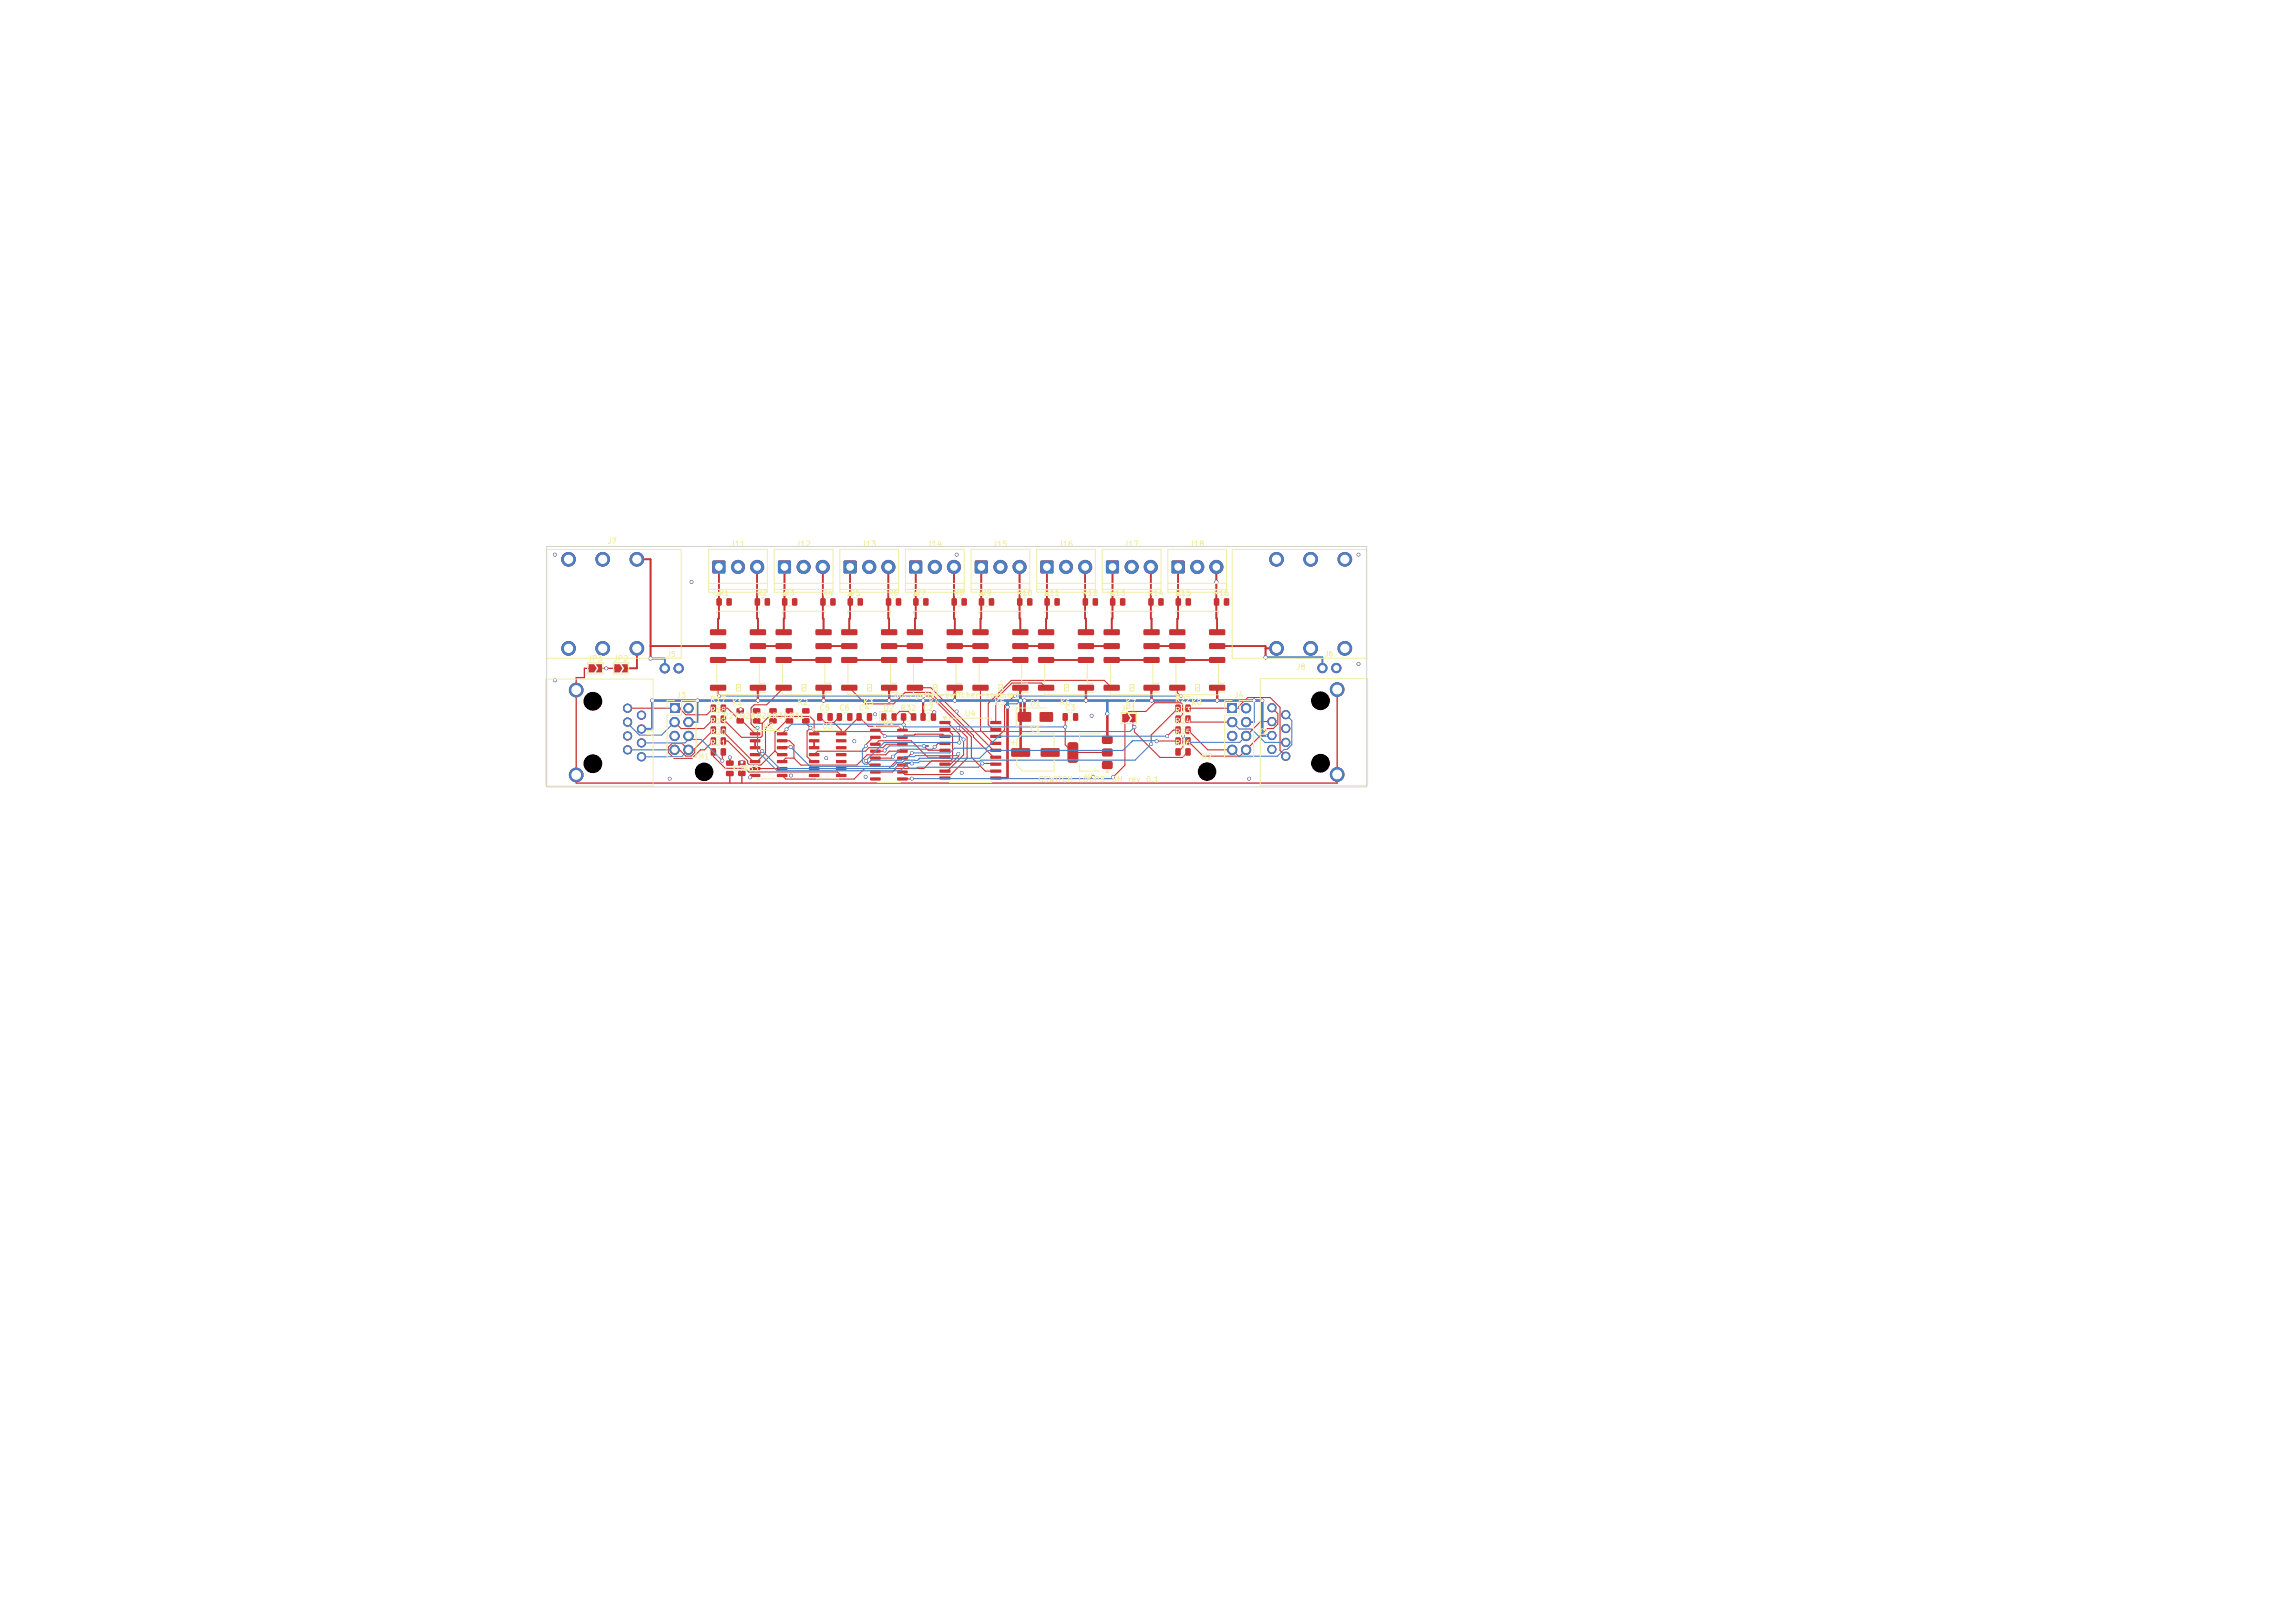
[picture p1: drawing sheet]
<svg xmlns="http://www.w3.org/2000/svg" width="420mm" height="297mm" viewBox="0 0 420 297" stroke-linecap="round" stroke-linejoin="round" font-family="sans-serif">
<defs><g id="words">
<g font-size="1" fill="#f2eda1">
<text x="111" y="99.8">J7</text>
<text x="133.5" y="100.3">J11</text>
<text x="145.5" y="100.3">J12</text>
<text x="157.5" y="100.3">J13</text>
<text x="169.5" y="100.3">J14</text>
<text x="181.5" y="100.3">J15</text>
<text x="193.5" y="100.3">J16</text>
<text x="205.5" y="100.3">J17</text>
<text x="217.5" y="100.3">J18</text>
<text x="131.3" y="109.3">R1</text>
<text x="138.3" y="109.3">R2</text>
<text x="143.3" y="109.3">R3</text>
<text x="150.3" y="109.3">R4</text>
<text x="155.3" y="109.3">R5</text>
<text x="162.3" y="109.3">R6</text>
<text x="167.3" y="109.3">R7</text>
<text x="174.3" y="109.3">R8</text>
<text x="179.3" y="109.3">R9</text>
<text x="185.9" y="109.3">R10</text>
<text x="190.9" y="109.3">R11</text>
<text x="197.9" y="109.3">R12</text>
<text x="202.9" y="109.3">R13</text>
<text x="209.9" y="109.3">R14</text>
<text x="214.9" y="109.3">R15</text>
<text x="221.9" y="109.3">R16</text>
<text x="107.4" y="121.3">JP3</text>
<text x="112.1" y="121.3">JP2</text>
<text x="237" y="122.8">J8</text>
<text x="123.7" y="128">J3</text>
<text x="129.8" y="128.7">R17</text>
<text x="129.8" y="130.7">R18</text>
<text x="132.2" y="131.8">R27R28R29R30R31</text>
<text x="133.8" y="129.3">K1</text>
<text x="145.8" y="129.3">K2</text>
<text x="149.8" y="130.3">C5</text>
<text x="153.4" y="130.3">C6</text>
<text x="157" y="130.3">C4</text>
<text x="157.8" y="129.3">K3</text>
<text x="161.5" y="130.3">D2</text>
<text x="163.4" y="127.9">doc/guitar-switcher-spec.md</text>
<text x="164.6" y="130.3">R32</text>
<text x="168.7" y="130.3">C2</text>
<text x="169.8" y="129.3">K4</text>
<text x="176.4" y="131.3">U4</text>
<text x="181.8" y="129.3">K5</text>
<text x="188.3" y="129.5">D1</text>
<text x="193.8" y="129.3">K6</text>
<text x="194.7" y="130.3">C3</text>
<text x="205" y="130.4">JP1</text>
<text x="205.8" y="129.3">K7</text>
<text x="214.8" y="128.7">R22</text>
<text x="214.8" y="130.7">R23</text>
<text x="217.8" y="129.3">K8</text>
<text x="225.7" y="128">J4</text>
<text x="119.6" y="135" transform="rotate(-90 119.6 135)">J1</text>
<text x="129.8" y="132.7">R19</text>
<text x="129.8" y="134.7">R20</text>
<text x="129.8" y="136.7">R21</text>
<text x="139.5" y="133.6">U2</text>
<text x="150.3" y="133.6">U3</text>
<text x="161.5" y="133">U1</text>
<text x="188.3" y="134.1">C1</text>
<text x="214.8" y="132.7">R24</text>
<text x="214.8" y="134.7">R25</text>
<text x="214.8" y="136.7">R26</text>
<text x="232" y="135" transform="rotate(-90 232 135)">J2</text>
<text x="127.7" y="139.2">H1</text>
<text x="134.1" y="141.4">C7R33</text>
<text x="189.8" y="143.4">GSWITCH</text>
<text x="197.2" y="143.4">LOOP8-SH</text>
<text x="198.3" y="143">U5</text>
<text x="206.3" y="143.4">rev</text>
<text x="209.5" y="143.4">0.1</text>
<text x="219.7" y="139.2">H2</text>
</g>
<g font-size=".9" fill="#f2eda1">
<text x="122" y="120.4">J5</text>
<text x="242.3" y="120.3">J6</text>
</g>
</g></defs>
<path d="M130.4 102.6h2.2v2.3h-2.2z" fill="#c83434"/>
<g fill="#c83434" stroke="#c83434" stroke-width=".18">
<circle cx="135" cy="103.7" r="1.2"/>
<circle cx="138.5" cy="103.7" r="1.2"/>
</g>
<g fill="#c83434">
<path d="M137.2 125.4l2.8-.1 .1 .2v.8l-.2 .1h-2.6l-.2-.2z"/>
<path d="M137.2 120.3l2.8-.1 .1 .3v.7l-.2 .1h-2.6l-.2-.2z"/>
<path d="M137.2 117.7h2.8l.1 .2v.7l-.2 .2h-2.6l-.2-.3z"/>
<path d="M137.2 115.2h2.8l.1 .2v.7l-.2 .1h-2.6l-.2-.2z"/>
<path d="M129.9 115.2h2.8l.2 .2-.1 .7-.2 .1h-2.6l-.1-.2z"/>
<path d="M129.9 117.7h2.8l.2 .2-.1 .7-.2 .2h-2.6l-.1-.3z"/>
<path d="M129.9 120.3l2.8-.1 .2 .3-.1 .7-.2 .1h-2.6l-.1-.2z"/>
<path d="M129.9 125.4l2.8-.1 .2 .2-.1 .8-.2 .1h-2.6l-.1-.2z"/>
<path d="M131.1 109.5h.7l.2 .1v1l-.1 .2-.6 .1-.3-.2z"/>
<path d="M132.9 109.5h.7l.3 .1v1l-.2 .2-.6 .1-.2-.2z"/>
<path d="M138.1 109.5h.7l.2 .1v1l-.1 .2-.6 .1-.3-.2z"/>
<path d="M139.9 109.5h.7l.3 .1v1l-.2 .2-.6 .1-.2-.2z"/>
<path d="M142.4 102.6h2.2v2.3h-2.2z"/>
</g>
<g fill="#c83434" stroke="#c83434" stroke-width=".18">
<circle cx="147" cy="103.7" r="1.2"/>
<circle cx="150.5" cy="103.7" r="1.2"/>
</g>
<g fill="#c83434">
<path d="M149.2 125.4l2.8-.1 .1 .2v.8l-.2 .1h-2.6l-.2-.2z"/>
<path d="M149.2 120.3l2.8-.1 .1 .3v.7l-.2 .1h-2.6l-.2-.2z"/>
<path d="M149.2 117.7h2.8l.1 .2v.7l-.2 .2h-2.6l-.2-.3z"/>
<path d="M149.2 115.2h2.8l.1 .2v.7l-.2 .1h-2.6l-.2-.2z"/>
<path d="M141.9 115.2h2.8l.2 .2-.1 .7-.2 .1h-2.6l-.1-.2z"/>
<path d="M141.9 117.7h2.8l.2 .2-.1 .7-.2 .2h-2.6l-.1-.3z"/>
<path d="M141.9 120.3l2.8-.1 .2 .3-.1 .7-.2 .1h-2.6l-.1-.2z"/>
<path d="M141.9 125.4l2.8-.1 .2 .2-.1 .8-.2 .1h-2.6l-.1-.2z"/>
<path d="M143.1 109.5h.7l.2 .1v1l-.1 .2-.6 .1-.3-.2z"/>
<path d="M144.9 109.5h.7l.3 .1v1l-.2 .2-.6 .1-.2-.2z"/>
<path d="M150.1 109.5h.7l.2 .1v1l-.1 .2-.6 .1-.3-.2z"/>
<path d="M151.9 109.5h.7l.3 .1v1l-.2 .2-.6 .1-.2-.2z"/>
<path d="M154.4 102.6h2.2v2.3h-2.2z"/>
</g>
<g fill="#c83434" stroke="#c83434" stroke-width=".18">
<circle cx="159" cy="103.7" r="1.2"/>
<circle cx="162.5" cy="103.7" r="1.2"/>
</g>
<g fill="#c83434">
<path d="M161.2 125.4l2.8-.1 .1 .2v.8l-.2 .1h-2.6l-.2-.2z"/>
<path d="M161.2 120.3l2.8-.1 .1 .3v.7l-.2 .1h-2.6l-.2-.2z"/>
<path d="M161.2 117.7h2.8l.1 .2v.7l-.2 .2h-2.6l-.2-.3z"/>
<path d="M161.2 115.2h2.8l.1 .2v.7l-.2 .1h-2.6l-.2-.2z"/>
<path d="M153.9 115.2h2.8l.2 .2-.1 .7-.2 .1h-2.6l-.1-.2z"/>
<path d="M153.9 117.7h2.8l.2 .2-.1 .7-.2 .2h-2.6l-.1-.3z"/>
<path d="M153.9 120.3l2.8-.1 .2 .3-.1 .7-.2 .1h-2.6l-.1-.2z"/>
<path d="M153.9 125.4l2.8-.1 .2 .2-.1 .8-.2 .1h-2.6l-.1-.2z"/>
<path d="M155.1 109.5h.7l.2 .1v1l-.1 .2-.6 .1-.3-.2z"/>
<path d="M156.9 109.5h.7l.3 .1v1l-.2 .2-.6 .1-.2-.2z"/>
<path d="M162.1 109.5h.7l.2 .1v1l-.1 .2-.6 .1-.3-.2z"/>
<path d="M163.9 109.5h.7l.3 .1v1l-.2 .2-.6 .1-.2-.2z"/>
<path d="M166.4 102.6h2.2v2.3h-2.2z"/>
</g>
<g fill="#c83434" stroke="#c83434" stroke-width=".18">
<circle cx="171" cy="103.7" r="1.2"/>
<circle cx="174.5" cy="103.7" r="1.2"/>
</g>
<g fill="#c83434">
<path d="M173.2 125.4l2.8-.1 .1 .2v.8l-.2 .1h-2.6l-.2-.2z"/>
<path d="M173.2 120.3l2.8-.1 .1 .3v.7l-.2 .1h-2.6l-.2-.2z"/>
<path d="M173.2 117.7h2.8l.1 .2v.7l-.2 .2h-2.6l-.2-.3z"/>
<path d="M173.2 115.2h2.8l.1 .2v.7l-.2 .1h-2.6l-.2-.2z"/>
<path d="M165.9 115.2h2.8l.2 .2-.1 .7-.2 .1h-2.6l-.1-.2z"/>
<path d="M165.9 117.7h2.8l.2 .2-.1 .7-.2 .2h-2.6l-.1-.3z"/>
<path d="M165.9 120.3l2.8-.1 .2 .3-.1 .7-.2 .1h-2.6l-.1-.2z"/>
<path d="M165.9 125.4l2.8-.1 .2 .2-.1 .8-.2 .1h-2.6l-.1-.2z"/>
<path d="M167.1 109.5h.7l.2 .1v1l-.1 .2-.6 .1-.3-.2z"/>
<path d="M168.9 109.5h.7l.3 .1v1l-.2 .2-.6 .1-.2-.2z"/>
<path d="M174.1 109.5h.7l.2 .1v1l-.1 .2-.6 .1-.3-.2z"/>
<path d="M175.9 109.5h.7l.3 .1v1l-.2 .2-.6 .1-.2-.2z"/>
<path d="M178.4 102.6h2.2v2.3h-2.2z"/>
</g>
<g fill="#c83434" stroke="#c83434" stroke-width=".18">
<circle cx="183" cy="103.7" r="1.2"/>
<circle cx="186.5" cy="103.7" r="1.2"/>
</g>
<g fill="#c83434">
<path d="M185.2 125.4l2.8-.1 .1 .2v.8l-.2 .1h-2.6l-.2-.2z"/>
<path d="M185.2 120.3l2.8-.1 .1 .3v.7l-.2 .1h-2.6l-.2-.2z"/>
<path d="M185.2 117.7h2.8l.1 .2v.7l-.2 .2h-2.6l-.2-.3z"/>
<path d="M185.2 115.2h2.8l.1 .2v.7l-.2 .1h-2.6l-.2-.2z"/>
<path d="M177.9 115.2h2.8l.2 .2-.1 .7-.2 .1h-2.6l-.1-.2z"/>
<path d="M177.9 117.7h2.8l.2 .2-.1 .7-.2 .2h-2.6l-.1-.3z"/>
<path d="M177.9 120.3l2.8-.1 .2 .3-.1 .7-.2 .1h-2.6l-.1-.2z"/>
<path d="M177.9 125.4l2.8-.1 .2 .2-.1 .8-.2 .1h-2.6l-.1-.2z"/>
<path d="M179.1 109.5h.7l.2 .1 .1 1-.2 .2-.6 .1-.3-.2z"/>
<path d="M180.9 109.5h.7l.3 .1v1l-.2 .2-.6 .1-.2-.2z"/>
<path d="M186.1 109.5h.7l.2 .1 .1 1-.2 .2-.6 .1-.3-.2z"/>
<path d="M187.9 109.5h.7l.3 .1v1l-.2 .2-.6 .1-.2-.2z"/>
<path d="M190.4 102.6h2.2v2.3h-2.2z"/>
</g>
<g fill="#c83434" stroke="#c83434" stroke-width=".18">
<circle cx="195" cy="103.7" r="1.2"/>
<circle cx="198.5" cy="103.7" r="1.2"/>
</g>
<g fill="#c83434">
<path d="M197.2 125.4l2.8-.1 .1 .2v.8l-.2 .1h-2.6l-.2-.2z"/>
<path d="M197.2 120.3l2.8-.1 .1 .3v.7l-.2 .1h-2.6l-.2-.2z"/>
<path d="M197.2 117.7h2.8l.1 .2v.7l-.2 .2h-2.6l-.2-.3z"/>
<path d="M197.2 115.2h2.8l.1 .2v.7l-.2 .1h-2.6l-.2-.2z"/>
<path d="M189.9 115.2h2.8l.2 .2-.1 .7-.2 .1h-2.6l-.1-.2z"/>
<path d="M189.9 117.7h2.8l.2 .2-.1 .7-.2 .2h-2.6l-.1-.3z"/>
<path d="M189.9 120.3l2.8-.1 .2 .3-.1 .7-.2 .1h-2.6l-.1-.2z"/>
<path d="M189.9 125.4l2.8-.1 .2 .2-.1 .8-.2 .1h-2.6l-.1-.2z"/>
<path d="M191.1 109.5h.7l.2 .1v1l-.1 .2-.6 .1-.3-.2z"/>
<path d="M192.9 109.5h.7l.3 .1v1l-.2 .2-.6 .1-.2-.2z"/>
<path d="M198.1 109.5h.7l.2 .1v1l-.1 .2-.6 .1-.3-.2z"/>
<path d="M199.9 109.5h.7l.3 .1v1l-.2 .2-.6 .1-.2-.2z"/>
<path d="M202.4 102.6h2.2v2.3h-2.2z"/>
</g>
<g fill="#c83434" stroke="#c83434" stroke-width=".18">
<circle cx="207" cy="103.7" r="1.2"/>
<circle cx="210.5" cy="103.7" r="1.2"/>
</g>
<g fill="#c83434">
<path d="M209.2 125.4l2.8-.1 .1 .2v.8l-.2 .1h-2.6l-.2-.2z"/>
<path d="M209.2 120.3l2.8-.1 .1 .3v.7l-.2 .1h-2.6l-.2-.2z"/>
<path d="M209.2 117.7h2.8l.1 .2v.7l-.2 .2h-2.6l-.2-.3z"/>
<path d="M209.2 115.2h2.8l.1 .2v.7l-.2 .1h-2.6l-.2-.2z"/>
<path d="M201.9 115.2h2.8l.2 .2-.1 .7-.2 .1h-2.6l-.1-.2z"/>
<path d="M201.9 117.7h2.8l.2 .2-.1 .7-.2 .2h-2.6l-.1-.3z"/>
<path d="M201.9 120.3l2.8-.1 .2 .3-.1 .7-.2 .1h-2.6l-.1-.2z"/>
<path d="M201.9 125.4l2.8-.1 .2 .2-.1 .8-.2 .1h-2.6l-.1-.2z"/>
<path d="M203.1 109.5h.7l.2 .1 .1 1-.2 .2-.6 .1-.3-.2z"/>
<path d="M204.9 109.5h.7l.3 .1v1l-.2 .2-.6 .1-.2-.2z"/>
<path d="M210.1 109.5h.7l.2 .1 .1 1-.2 .2-.6 .1-.3-.2z"/>
<path d="M211.9 109.5h.7l.3 .1v1l-.2 .2-.6 .1-.2-.2z"/>
<path d="M214.4 102.6h2.2v2.3h-2.2z"/>
</g>
<g fill="#c83434" stroke="#c83434" stroke-width=".18">
<circle cx="219" cy="103.7" r="1.2"/>
<circle cx="222.5" cy="103.7" r="1.2"/>
</g>
<g fill="#c83434">
<path d="M221.2 125.4l2.8-.1 .1 .2v.8l-.2 .1h-2.6l-.2-.2z"/>
<path d="M221.2 120.3l2.8-.1 .1 .3v.7l-.2 .1h-2.6l-.2-.2z"/>
<path d="M221.2 117.7h2.8l.1 .2v.7l-.2 .2h-2.6l-.2-.3z"/>
<path d="M221.2 115.2h2.8l.1 .2v.7l-.2 .1h-2.6l-.2-.2z"/>
<path d="M213.9 115.2h2.8l.2 .2-.1 .7-.2 .1h-2.6l-.1-.2z"/>
<path d="M213.9 117.7h2.8l.2 .2-.1 .7-.2 .2h-2.6l-.1-.3z"/>
<path d="M213.9 120.3l2.8-.1 .2 .3-.1 .7-.2 .1h-2.6l-.1-.2z"/>
<path d="M213.9 125.4l2.8-.1 .2 .2-.1 .8-.2 .1h-2.6l-.1-.2z"/>
<path d="M215.1 109.5h.7l.2 .1v1l-.1 .2-.6 .1-.3-.2z"/>
<path d="M216.9 109.5h.7l.3 .1v1l-.2 .2-.6 .1-.2-.2z"/>
<path d="M222.1 109.5h.7l.2 .1v1l-.1 .2-.6 .1-.3-.2z"/>
<path d="M223.9 109.5h.7l.3 .1v1l-.2 .2-.6 .1-.2-.2z"/>
</g>
<g fill="#c83434" stroke="#c83434" stroke-width=".18">
<circle cx="116.5" cy="102.3" r="1.25"/>
<circle cx="110.3" cy="102.3" r="1.25"/>
<circle cx="104" cy="102.3" r="1.25"/>
<circle cx="116.5" cy="118.6" r="1.25"/>
<circle cx="110.2" cy="118.6" r="1.25"/>
<circle cx="104" cy="118.6" r="1.25"/>
<circle cx="233.5" cy="118.6" r="1.25"/>
<circle cx="239.7" cy="118.6" r="1.25"/>
<circle cx="246" cy="118.6" r="1.25"/>
<circle cx="233.5" cy="102.3" r="1.25"/>
<circle cx="239.7" cy="102.3" r="1.25"/>
<circle cx="246" cy="102.3" r="1.25"/>
<circle cx="114.8" cy="129.6" r=".75"/>
<circle cx="117.3" cy="130.9" r=".75"/>
<circle cx="114.8" cy="132.1" r=".75"/>
<circle cx="117.3" cy="133.4" r=".75"/>
<circle cx="114.8" cy="134.7" r=".75"/>
<circle cx="117.3" cy="135.9" r=".75"/>
<circle cx="114.8" cy="137.2" r=".75"/>
<circle cx="117.3" cy="138.5" r=".75"/>
<circle cx="105.4" cy="126.3" r="1.25"/>
<circle cx="105.4" cy="141.8" r="1.25"/>
<circle cx="235.2" cy="138.4" r=".75"/>
<circle cx="232.7" cy="137.1" r=".75"/>
<circle cx="235.2" cy="135.9" r=".75"/>
<circle cx="232.7" cy="134.6" r=".75"/>
<circle cx="235.2" cy="133.3" r=".75"/>
<circle cx="232.7" cy="132" r=".75"/>
<circle cx="235.2" cy="130.8" r=".75"/>
<circle cx="232.7" cy="129.5" r=".75"/>
<circle cx="244.6" cy="141.7" r="1.25"/>
<circle cx="244.6" cy="126.2" r="1.25"/>
</g>
<path d="M122.5 128.8h1.8v1.6h-1.8z" fill="#c83434"/>
<g fill="#c83434" stroke="#c83434" stroke-width=".18">
<circle cx="125.9" cy="129.6" r=".85"/>
<circle cx="123.4" cy="132.1" r=".85"/>
<circle cx="125.9" cy="132.1" r=".85"/>
<circle cx="123.4" cy="134.7" r=".85"/>
<circle cx="125.9" cy="134.7" r=".85"/>
<circle cx="123.4" cy="137.2" r=".85"/>
<circle cx="125.9" cy="137.2" r=".85"/>
</g>
<path d="M224.6 128.8h1.7v1.6h-1.7z" fill="#c83434"/>
<g fill="#c83434" stroke="#c83434" stroke-width=".18">
<circle cx="227.9" cy="129.6" r=".85"/>
<circle cx="225.4" cy="132.1" r=".85"/>
<circle cx="227.9" cy="132.1" r=".85"/>
<circle cx="225.4" cy="134.7" r=".85"/>
<circle cx="227.9" cy="134.7" r=".85"/>
<circle cx="225.4" cy="137.2" r=".85"/>
<circle cx="227.9" cy="137.2" r=".85"/>
<circle cx="121.6" cy="122.3" r=".85"/>
<circle cx="124.1" cy="122.3" r=".85"/>
<circle cx="241.9" cy="122.2" r=".85"/>
<circle cx="244.4" cy="122.2" r=".85"/>
</g>
<g fill="#c83434">
<path d="M137.2 134h1.8l.1 .5-1.9 .1z"/>
<path d="M137.2 135.3h1.8l.1 .5h-1.9z"/>
<path d="M137.2 136.6l1.8-.1 .1 .5-1.9 .1z"/>
<path d="M137.2 137.8h1.8l.1 .5-1.9 .1z"/>
<path d="M137.2 139.1h1.8l.1 .5-1.9 .1z"/>
<path d="M137.2 140.4h1.8l.1 .4-1.9 .1z"/>
<path d="M137.2 141.7l1.8-.1 .1 .5-1.9 .1z"/>
<path d="M142.1 141.7l1.9-.1v.5l-1.8 .1z"/>
<path d="M142.1 140.4h1.9v.4l-1.8 .1z"/>
<path d="M142.1 139.1h1.9v.5l-1.8 .1z"/>
<path d="M142.1 137.8h1.9v.5l-1.8 .1z"/>
<path d="M142.1 136.6l1.9-.1v.5l-1.8 .1z"/>
<path d="M142.1 135.3h1.9v.5h-1.8z"/>
<path d="M142.1 134h1.9v.5l-1.8 .1z"/>
<path d="M148 134h1.8l.1 .5-1.9 .1z"/>
<path d="M148 135.3h1.8l.1 .5h-1.9z"/>
<path d="M148 136.6l1.8-.1 .1 .5-1.9 .1z"/>
<path d="M148 137.8h1.8l.1 .5-1.9 .1z"/>
<path d="M148 139.1h1.8l.1 .5-1.9 .1z"/>
<path d="M148 140.4h1.8l.1 .4-1.9 .1z"/>
<path d="M148 141.7l1.8-.1 .1 .5-1.9 .1z"/>
<path d="M152.9 141.7l1.9-.1v.5l-1.8 .1z"/>
<path d="M152.9 140.4h1.9v.4l-1.8 .1z"/>
<path d="M152.9 139.1h1.9v.5l-1.8 .1z"/>
<path d="M152.9 137.8h1.9v.5l-1.8 .1z"/>
<path d="M152.9 136.6l1.9-.1v.5l-1.8 .1z"/>
<path d="M152.9 135.3h1.9v.5h-1.8z"/>
<path d="M152.9 134h1.9v.5l-1.8 .1z"/>
<path d="M159.2 133.4h1.8l.1 .5h-1.9z"/>
<path d="M159.2 134.7l1.8-.1 .1 .5-1.9 .1z"/>
<path d="M159.2 135.9h1.8l.1 .5-1.9 .1z"/>
<path d="M159.2 137.2h1.8l.1 .5-1.9 .1z"/>
<path d="M159.2 138.5l1.8-.1 .1 .5-1.9 .1z"/>
<path d="M159.2 139.7h1.8l.1 .5-1.9 .1z"/>
<path d="M159.2 141h1.8l.1 .5-1.9 .1z"/>
<path d="M159.2 142.3h1.8l.1 .5h-1.9z"/>
<path d="M164.1 142.3h1.9v.5h-1.8z"/>
<path d="M164.1 141h1.9v.5l-1.8 .1z"/>
<path d="M164.1 139.7h1.9v.5l-1.8 .1z"/>
<path d="M164.1 138.5l1.9-.1v.5l-1.8 .1z"/>
<path d="M164.1 137.2h1.9v.5l-1.8 .1z"/>
<path d="M164.1 135.9h1.9v.5l-1.8 .1z"/>
<path d="M164.1 134.7l1.9-.1v.5l-1.8 .1z"/>
<path d="M164.1 133.4h1.9v.5h-1.8z"/>
<path d="M171.9 132l1.9-.1 .1 .5-2 .1z"/>
<path d="M171.9 133.2h1.9l.1 .5-2 .1z"/>
<path d="M171.9 134.5h1.9l.1 .5h-2z"/>
<path d="M171.9 135.8l1.9-.1 .1 .5-2 .1z"/>
<path d="M171.9 137h1.9l.1 .5-2 .1z"/>
<path d="M171.9 138.3h1.9l.1 .5-2 .1z"/>
<path d="M171.9 139.6h1.9l.1 .4-2 .1z"/>
<path d="M171.9 140.9l1.9-.1 .1 .5-2 .1z"/>
<path d="M171.9 142.1h1.9l.1 .5-2 .1z"/>
<path d="M181.2 142.1h1.9l.1 .5-2 .1z"/>
<path d="M181.2 140.9l1.9-.1 .1 .5-2 .1z"/>
<path d="M181.2 139.6h1.9l.1 .4-2 .1z"/>
<path d="M181.2 138.3h1.9l.1 .5-2 .1z"/>
<path d="M181.2 137h1.9l.1 .5-2 .1z"/>
<path d="M181.2 135.8l1.9-.1 .1 .5-2 .1z"/>
<path d="M181.2 134.5h1.9l.1 .5h-2z"/>
<path d="M181.2 133.2h1.9l.1 .5-2 .1z"/>
<path d="M181.2 132l1.9-.1 .1 .5-2 .1z"/>
<path d="M185 137l3.3-.1 .1 .3v1.1l-.2 .2h-3.1l-.2-.3z"/>
<path d="M190.4 137l3.3-.1 .1 .3v1.1l-.2 .2h-3.1l-.2-.3z"/>
<path d="M201.6 139.4l.3-.1h1.5l.2 .3-.1 1-.3 .2-1.5-.1-.2-.3z"/>
<path d="M201.6 137.1l.3-.1h1.5l.2 .3-.1 1-.3 .2-1.5-.1-.2-.3z"/>
<path d="M195.4 135.9l.2-.1h1.2l.4 .3v3l-.2 .4-1.4 .1-.3-.3-.1-3z"/>
<path d="M201.6 134.8l.3-.1h1.5l.2 .3-.1 1-.3 .2-1.5-.1-.2-.3z"/>
<path d="M186.2 130.4h2.4v1.6h-2.4z"/>
<path d="M190.2 130.4h2.4v1.6h-2.4z"/>
<path d="M161.2 130.6l.7-.1 .2 .2v1l-.1 .2h-.6l-.2-.2z"/>
<path d="M163.1 130.6l.7-.1 .2 .2v1l-.1 .2h-.6l-.2-.2z"/>
<path d="M164.8 130.6l.7-.1 .3 .2v.9l-.2 .3h-.6l-.2-.2z"/>
<path d="M166.7 130.6l.7-.1 .2 .2v.9l-.1 .3h-.7l-.2-.2z"/>
<path d="M130 129l.8-.1 .2 .2v1l-.2 .2h-.6l-.2-.2z"/>
<path d="M131.9 129l.7-.1 .2 .2v1l-.1 .2h-.7l-.2-.2z"/>
<path d="M130 131l.8-.1 .2 .2v.9l-.2 .3h-.6l-.2-.2z"/>
<path d="M131.9 131l.7-.1 .2 .2v.9l-.1 .3h-.7l-.2-.2z"/>
<path d="M130 133l.8-.1 .2 .2v.9l-.2 .3h-.6l-.2-.2z"/>
<path d="M131.9 133l.7-.1 .2 .2v.9l-.1 .3h-.7l-.2-.2z"/>
<path d="M130 135l.8-.1 .2 .2v1l-.2 .2h-.6l-.2-.2z"/>
<path d="M131.9 135l.7-.1 .2 .2v1l-.1 .2h-.7l-.2-.2z"/>
<path d="M130 137l.8-.1 .2 .2v1l-.2 .2h-.6l-.2-.2z"/>
<path d="M131.9 137l.7-.1 .2 .2v1l-.1 .2h-.7l-.2-.2z"/>
<path d="M215 129l.7-.1 .3 .2v1l-.2 .2h-.6l-.2-.2z"/>
<path d="M216.9 129l.7-.1 .2 .2v1l-.1 .2h-.6l-.3-.2z"/>
<path d="M215 131l.7-.1 .3 .2v.9l-.2 .3h-.6l-.2-.2z"/>
<path d="M216.9 131l.7-.1 .2 .2v.9l-.1 .3h-.6l-.3-.2z"/>
<path d="M215 133l.7-.1 .3 .2v.9l-.2 .3h-.6l-.2-.2z"/>
<path d="M216.9 133l.7-.1 .2 .2v.9l-.1 .3h-.6l-.3-.2z"/>
<path d="M215 135l.7-.1 .3 .2v1l-.2 .2h-.6l-.2-.2z"/>
<path d="M216.9 135l.7-.1 .2 .2v1l-.1 .2h-.6l-.3-.2z"/>
<path d="M215 137l.7-.1 .3 .2v1l-.2 .2h-.6l-.2-.2z"/>
<path d="M216.9 137l.7-.1 .2 .2v1l-.1 .2h-.6l-.3-.2z"/>
<path d="M134.8 131.5l1.1-.1 .2 .2v.7l-.2 .1h-1l-.2-.2z"/>
<path d="M134.8 129.6h1.1l.2 .2v.6l-.2 .2h-1l-.2-.2z"/>
<path d="M137.8 131.5l1.1-.1 .2 .2v.7l-.2 .1h-1l-.2-.2z"/>
<path d="M137.8 129.6h1.1l.2 .2v.6l-.2 .2h-1l-.2-.2z"/>
<path d="M140.8 131.5l1.1-.1 .2 .2v.7l-.3 .1h-.9l-.2-.2z"/>
<path d="M140.8 129.6h1.1l.2 .2v.6l-.3 .2h-.9l-.2-.2z"/>
<path d="M143.8 131.5l1.1-.1 .2 .2v.7l-.3 .1h-.9l-.2-.2z"/>
<path d="M143.8 129.6h1.1l.2 .2v.6l-.3 .2h-.9l-.2-.2z"/>
<path d="M146.8 131.5l1.1-.1 .2 .2v.7l-.3 .1h-.9l-.2-.2z"/>
<path d="M146.8 129.6h1.1l.2 .2v.6l-.3 .2h-.9l-.2-.2z"/>
<path d="M168.4 130.5h.7l.2 .1v1.1l-.1 .2h-.6l-.2-.1z"/>
<path d="M170.3 130.5h.7l.2 .1v1.1l-.1 .2h-.6l-.2-.1z"/>
<path d="M194.4 130.5h.7l.2 .1v1.1l-.1 .2h-.6l-.2-.1z"/>
<path d="M196.3 130.5h.7l.2 .1v1.1l-.1 .2h-.6l-.2-.1z"/>
<path d="M156.7 130.5h.7l.2 .1v1.1l-.1 .2h-.6l-.2-.1z"/>
<path d="M158.6 130.5h.7l.2 .1v1.1l-.1 .2h-.6l-.2-.1z"/>
<path d="M149.5 130.5h.7l.2 .1 .1 1.1-.2 .2h-.6l-.2-.1z"/>
<path d="M151.4 130.5h.7l.2 .1 .1 1.1-.2 .2h-.6l-.2-.1z"/>
<path d="M153.1 130.5h.7l.2 .1v1.1l-.1 .2h-.6l-.2-.1z"/>
<path d="M155 130.5h.7l.2 .1v1.1l-.1 .2h-.6l-.2-.1z"/>
<path d="M132.8 139.2h1.3l.1 .2v.6l-.2 .1h-1.1l-.1-.2z"/>
<path d="M132.8 141.1h1.3l.1 .2v.6l-.2 .1h-1.1l-.1-.2z"/>
<path d="M135.1 139.2h1.1l.2 .2v.6l-.2 .2h-1l-.2-.2z"/>
<path d="M135.1 141.1l1.1-.1 .2 .2v.7l-.2 .1h-1l-.2-.2z"/>
<path d="M205.3 130.7h1l.5 .7-.5 .8h-1z"/>
<path d="M206.6 130.7h1.1v1.5h-1.1l.5-.8z"/>
<path d="M112.4 121.5h1l.5 .8-.5 .8h-1z"/>
<path d="M113.7 121.5h1.1v1.6h-1.1l.5-.8z"/>
<path d="M107.7 121.5h1l.5 .8-.5 .8h-1z"/>
<path d="M109 121.5h1.1v1.6h-1.1l.5-.8z"/>
</g>
<g fill="#c83434" stroke="#c83434" stroke-width=".18">
<circle cx="138.6" cy="128.2" r=".25"/>
<circle cx="150.6" cy="128.2" r=".25"/>
<circle cx="162.6" cy="128.2" r=".25"/>
<circle cx="174.6" cy="128.2" r=".25"/>
<circle cx="186.6" cy="128.2" r=".25"/>
<circle cx="198.6" cy="128.2" r=".25"/>
<circle cx="210.6" cy="128.2" r=".25"/>
<circle cx="222.6" cy="128.2" r=".25"/>
<circle cx="119.3" cy="128.2" r=".25"/>
<circle cx="230.9" cy="128.2" r=".25"/>
<circle cx="184.3" cy="129.4" r=".25"/>
<circle cx="202.5" cy="130.6" r=".25"/>
<circle cx="186.7" cy="128.2" r=".25"/>
<circle cx="187.4" cy="128.2" r=".25"/>
<circle cx="168.9" cy="128.2" r=".25"/>
<circle cx="127.6" cy="128.2" r=".25"/>
<circle cx="229.4" cy="128.2" r=".25"/>
<circle cx="119" cy="120.5" r=".25"/>
<circle cx="231.5" cy="120.3" r=".25"/>
<circle cx="110.9" cy="122.3" r=".25"/>
<circle cx="133.5" cy="138.6" r=".25"/>
<circle cx="135.7" cy="139.5" r=".25"/>
<circle cx="101.5" cy="101.5" r=".25"/>
<circle cx="248.5" cy="101.5" r=".25"/>
<circle cx="126.5" cy="106.5" r=".25"/>
<circle cx="222.5" cy="106.5" r=".25"/>
<circle cx="101.5" cy="124.5" r=".25"/>
<circle cx="248.5" cy="121.5" r=".25"/>
<circle cx="175" cy="101.5" r=".25"/>
<circle cx="122.5" cy="142.5" r=".25"/>
<circle cx="228.5" cy="142.5" r=".25"/>
<circle cx="200" cy="142.2" r=".25"/>
<circle cx="175" cy="130.2" r=".25"/>
<circle cx="137.2" cy="142.3" r=".25"/>
<circle cx="158.3" cy="142.1" r=".25"/>
<circle cx="175.9" cy="141.5" r=".25"/>
<circle cx="199.7" cy="131" r=".25"/>
<circle cx="144.7" cy="141.9" r=".25"/>
<circle cx="151.1" cy="138.7" r=".25"/>
<circle cx="156.3" cy="135.6" r=".25"/>
<circle cx="170.9" cy="130.3" r=".25"/>
<circle cx="160.1" cy="130.7" r=".25"/>
<circle cx="135.5" cy="129.8" r=".25"/>
<circle cx="175.3" cy="133.3" r=".25"/>
<circle cx="143.9" cy="133.5" r=".25"/>
<circle cx="165.3" cy="132.6" r=".25"/>
<circle cx="194.9" cy="133" r=".25"/>
<circle cx="131.5" cy="127.4" r=".25"/>
<circle cx="169" cy="127.4" r=".25"/>
<circle cx="179.7" cy="139.7" r=".25"/>
<circle cx="138.6" cy="133.2" r=".25"/>
<circle cx="216" cy="127.4" r=".25"/>
<circle cx="185.7" cy="127.4" r=".25"/>
<circle cx="161.8" cy="134.7" r=".25"/>
<circle cx="176.3" cy="135.3" r=".25"/>
<circle cx="158.4" cy="136.5" r=".25"/>
<circle cx="175.3" cy="138" r=".25"/>
<circle cx="161.8" cy="137.3" r=".25"/>
<circle cx="169" cy="136.5" r=".25"/>
<circle cx="171" cy="136.7" r=".25"/>
<circle cx="163.3" cy="138.5" r=".25"/>
<circle cx="158.4" cy="139.2" r=".25"/>
<circle cx="175.5" cy="135.9" r=".25"/>
<circle cx="132.1" cy="139.2" r=".25"/>
<circle cx="207.5" cy="133" r=".25"/>
<circle cx="148.3" cy="133.2" r=".25"/>
<circle cx="139.4" cy="137.4" r=".25"/>
<circle cx="166.8" cy="139.7" r=".25"/>
<circle cx="210.6" cy="136.1" r=".25"/>
<circle cx="213.5" cy="134.7" r=".25"/>
<circle cx="166.8" cy="137.8" r=".25"/>
<circle cx="211.6" cy="135.6" r=".25"/>
<circle cx="144.6" cy="136.7" r=".25"/>
<circle cx="203.6" cy="142.3" r=".25"/>
<circle cx="166.8" cy="142.5" r=".25"/>
<circle cx="216.4" cy="134.6" r=".25"/>
</g>
<g fill="none" stroke="#c83434" stroke-width=".3">
<path d="M116.5 102.3h2.5v18.2M116.5 118.7v3.6h-2.2M119 118.2h12.4M131.5 103.7v9.5h-.1v2.5M138.5 103.7v9.5h.1v2.5M138.6 118.2h4.8M143.5 103.7v9.5h-.1v2.5M150.5 103.7v9.5h.1v2.5M150.6 118.2h4.8M155.5 103.7v9.5h-.1v2.5M162.5 103.7v9.5h.1v2.5M162.6 118.2h4.8"/>
<path d="M167.5 103.7v9.5h-.1v2.5M174.5 103.7v9.5h.1v2.5M174.6 118.2h4.8M179.5 103.7v9.5h-.1v2.5M186.5 103.7v9.5h.1v2.5M186.6 118.2h4.8M191.5 103.7v9.5h-.1v2.5M198.5 103.7v9.5h.1v2.5M198.6 118.2h4.8M203.5 103.7v9.5h-.1v2.5M210.5 103.7v9.5h.1v2.5M210.6 118.2h4.8"/>
<path d="M215.5 103.7v9.5h-.1v2.5M222.5 103.7v9.5h.1v2.5M222.6 118.2h8.9v2.1M231.5 118.7h2M131.4 120.8h7.2M143.4 120.8h7.2M155.4 120.8h7.2M167.4 120.8h7.2M179.4 120.8h7.2M191.4 120.8h7.2M203.4 120.8h7.2M215.4 120.8h7.2"/>
</g>
<g fill="none" stroke="#c83434" stroke-width=".4">
<path d="M138.6 125.8v2.4M150.6 125.8v2.4M162.6 125.8v2.4M168.8 128.2v3M174.6 125.8v2.4M184.3 129.4v13h-2.1M186.6 125.8v2.4M186.7 128.2v9.5M187.4 128.2v3M198.6 125.8v2.4M202.5 130.6v4.8M210.6 125.8v2.4"/>
<path d="M222.6 125.8v2.4"/>
</g>
<path d="M108.2 122.3h-1.3v1.7h-1.5v19.3h139.2v-17.1M109.6 122.3h3.3M133.5 138.6v1.1M135.7 139.5v.2M133.5 141.6v1.7M135.7 141.5v1.8" fill="none" stroke="#c83434" stroke-width=".25"/>
<g fill="none" stroke="#c83434" stroke-width=".2">
<path d="M114.8 129.6h9.8v.3l.9 .9h3.8l1.2-1.2M123.4 137.2h.9M124.3 137.2h.1M125.9 137.2l-1.1-1.1h-1.9l-.7 .6v1l1.1 1.1h3.3l1.5-1.6M128.1 137.2h.1M130.5 137.6v.8l2.2 2.2h3.6l.7 .7h16.2l.7 .6M130.5 131.6l-1.7 1.7h-4.2l-1.2-1.2M130.5 133.6l-3.4 3.4v.7l-.7 .7h-.9l-1.2-1.2M130.5 135.6l-1.6 1.6h-.8M131.4 125.8v1.4l.1 .2M132.3 131.6l3.3 3.3h3.6l.2-.2v-2.3M132.3 135.6h.8l3.7 3.6v.5l.3 .3h2.1l2.6-2.6"/>
<path d="M132.3 129.6h.8l2.3 2.3h.3l2.4 2.4M132.3 137.6l-.2 .2v1.4M138.1 135.6v1.2M138.4 131.9l.5 .5h.5M139.4 137.4l-.6 .7h-.7M139.4 132.4l1.3-1.3h7.4l.8 .8v2.4M141.4 131.9l-1.4 1.4v4.5l-1.5 1.6h-.7l-5.5-5.5v-.3M141.8 137.4l.7 .7h.6M143.1 135.6h1.3l.8 .8v2.3M143.4 125.8l-3.2 3.2h-2.3l-.5 .5v3l.7 .7h.5M143.9 133.5l-.8 .8M144.4 131.9h-.6l-2 2.1v3.4"/>
<path d="M144.6 136.7h-1.4l-.1 .1M145.2 138.7h-1.5l-.6 .7M147.4 131.9v.4l.9 .9-.7 .6v4.7l.9 .9h.4M148.9 135.6v1.2M149.9 131.2l1.1 1h1.5M153.6 131.2l-1.1 1M155.4 125.8l2.9 3h5.1l2.2-2.1h4.6l7.9 7.9v.3l3.6 3.7h.5M158.4 139.2l.7 .8h1M160.1 136.2l.7-.6h5.9l3 3h3.1M160.1 133.7h.7l1 1M160.1 134.9h-.4l-1.3 1.4v.2M161.8 137.3l-.1 .2h-1.6"/>
<path d="M163.1 138.5h.2l-.2 .2h-3M163.5 131.2l1.1-1h1.5l1 1M165.1 136.2h-3l-.6 .6h-2.6l-.6 .7h-8.7l-.7 .6M165.1 137.5h-2.4l-.7 .6h-3.4l-1.9 1.9h-10.2l-1.3-1.3M165.3 131.2v2.2l-.2 .3-.8-.8h-5.4l-1.8-1.7-3 3.1h-.2v-.7l-1.4-1.4M166.8 139.7h-1.4l-.3 .3M166.8 137.8l-.9 .9h-1.4l-1.9 1.9h-4.4l-2 2h-12.5l-.6-.7M167.4 125.8h2.9l11.4 11.5h.5M169 127.4h1.2l7.5 7.4v3.8l2.5 2.5h2M169.8 136.5h-.8l.8 .8h3M172.8 132.2h.5l2.2 2.2v1.5M172.8 136h-1.2l-.6 .7"/>
<path d="M172.8 133.5h.5l.9 .9v4.5l-.3 .3h-3.5l-1.4 1.4h-5.1l-.7 .7h-3.1M172.8 134.8l-.4-.4h-5l-.2 .1h-1.7l-.4 .4M175.3 133.3l1.6 1.6v3.9l-3 2.9h-8.4l-.4-.4M175.3 138v.4l-1.4 1.4h-1.1M176.3 135.3v2.8l-3 3h-.5M179.4 125.8v7.8l2.3 2.4h.5M179.7 139.7h2.3l.2 .1M185.7 127.4h-.2l-1.8 1.7v4.5l-1.1 1.2h-.4M191.4 125.8l-.9-.8h-5.4l-2.9 3v4.2M194.9 131.2v5.1l1.4 1.4h6.2M203.4 125.8l-1.4-1.3h-17l-4.2 4.2v3.9l.8 .9h.6M207.2 131.4v1.4l.3 .2v.9l4.7 4.7h4.1l1-1"/>
<path d="M215.4 125.8v1l.6 .6M215.5 135.6h-3.9M215.5 129.6l-4.9 4.9v1.6M215.5 133.6h-.9l-1.1 1.1M215.5 131.6l.8-.8v-1.9l-.3-.3h-4.8l-1.6 1.6h-3.1l-.7 .7v9.1l-2.2 2.3M216.4 134.6v2.1l-.9 .9M217.3 129.6h9.3v-.3l1.6-1.7h4.1l1.8 1.8v7.9l1.1 1.1M217.3 133.6l3.6 3.6h4.5M217.3 131.6l.6 .5h7.5M232.7 129.5l1 1.1v1.9l-.8 .8h-1.1l-5 5.1h-6.7l-2.8-2.8M232.7 132h-2.1l-2.7 2.7M138.1 140.6h5"/>
<path d="M148.9 140.6h5M166.8 142.5h-1.7"/>
</g>
<path d="M130.4 102.6h2.2v2.3h-2.2z" fill="#4d7fc4"/>
<g fill="#4d7fc4" stroke="#4d7fc4" stroke-width=".18">
<circle cx="135" cy="103.7" r="1.2"/>
<circle cx="138.5" cy="103.7" r="1.2"/>
</g>
<path d="M142.4 102.6h2.2v2.3h-2.2z" fill="#4d7fc4"/>
<g fill="#4d7fc4" stroke="#4d7fc4" stroke-width=".18">
<circle cx="147" cy="103.7" r="1.2"/>
<circle cx="150.5" cy="103.7" r="1.2"/>
</g>
<path d="M154.4 102.6h2.2v2.3h-2.2z" fill="#4d7fc4"/>
<g fill="#4d7fc4" stroke="#4d7fc4" stroke-width=".18">
<circle cx="159" cy="103.7" r="1.2"/>
<circle cx="162.5" cy="103.7" r="1.2"/>
</g>
<path d="M166.4 102.6h2.2v2.3h-2.2z" fill="#4d7fc4"/>
<g fill="#4d7fc4" stroke="#4d7fc4" stroke-width=".18">
<circle cx="171" cy="103.7" r="1.2"/>
<circle cx="174.5" cy="103.7" r="1.2"/>
</g>
<path d="M178.4 102.6h2.2v2.3h-2.2z" fill="#4d7fc4"/>
<g fill="#4d7fc4" stroke="#4d7fc4" stroke-width=".18">
<circle cx="183" cy="103.7" r="1.2"/>
<circle cx="186.5" cy="103.7" r="1.2"/>
</g>
<path d="M190.4 102.6h2.2v2.3h-2.2z" fill="#4d7fc4"/>
<g fill="#4d7fc4" stroke="#4d7fc4" stroke-width=".18">
<circle cx="195" cy="103.7" r="1.2"/>
<circle cx="198.5" cy="103.7" r="1.2"/>
</g>
<path d="M202.4 102.6h2.2v2.3h-2.2z" fill="#4d7fc4"/>
<g fill="#4d7fc4" stroke="#4d7fc4" stroke-width=".18">
<circle cx="207" cy="103.7" r="1.2"/>
<circle cx="210.5" cy="103.7" r="1.2"/>
</g>
<path d="M214.4 102.6h2.2v2.3h-2.2z" fill="#4d7fc4"/>
<g fill="#4d7fc4" stroke="#4d7fc4" stroke-width=".18">
<circle cx="219" cy="103.7" r="1.2"/>
<circle cx="222.5" cy="103.7" r="1.2"/>
<circle cx="116.5" cy="102.3" r="1.25"/>
<circle cx="110.3" cy="102.3" r="1.25"/>
<circle cx="104" cy="102.3" r="1.25"/>
<circle cx="116.5" cy="118.6" r="1.25"/>
<circle cx="110.2" cy="118.6" r="1.25"/>
<circle cx="104" cy="118.6" r="1.25"/>
<circle cx="233.5" cy="118.6" r="1.25"/>
<circle cx="239.7" cy="118.6" r="1.25"/>
<circle cx="246" cy="118.6" r="1.25"/>
<circle cx="233.5" cy="102.3" r="1.25"/>
<circle cx="239.7" cy="102.3" r="1.25"/>
<circle cx="246" cy="102.3" r="1.25"/>
<circle cx="114.8" cy="129.6" r=".75"/>
<circle cx="117.3" cy="130.9" r=".75"/>
<circle cx="114.8" cy="132.1" r=".75"/>
<circle cx="117.3" cy="133.4" r=".75"/>
<circle cx="114.8" cy="134.7" r=".75"/>
<circle cx="117.3" cy="135.9" r=".75"/>
<circle cx="114.8" cy="137.2" r=".75"/>
<circle cx="117.3" cy="138.5" r=".75"/>
<circle cx="105.4" cy="126.3" r="1.25"/>
<circle cx="105.4" cy="141.8" r="1.25"/>
<circle cx="235.2" cy="138.4" r=".75"/>
<circle cx="232.7" cy="137.1" r=".75"/>
<circle cx="235.2" cy="135.9" r=".75"/>
<circle cx="232.7" cy="134.6" r=".75"/>
<circle cx="235.2" cy="133.3" r=".75"/>
<circle cx="232.7" cy="132" r=".75"/>
<circle cx="235.2" cy="130.8" r=".75"/>
<circle cx="232.7" cy="129.5" r=".75"/>
<circle cx="244.6" cy="141.7" r="1.25"/>
<circle cx="244.6" cy="126.2" r="1.25"/>
</g>
<path d="M122.5 128.8h1.8v1.6h-1.8z" fill="#4d7fc4"/>
<g fill="#4d7fc4" stroke="#4d7fc4" stroke-width=".18">
<circle cx="125.9" cy="129.6" r=".85"/>
<circle cx="123.4" cy="132.1" r=".85"/>
<circle cx="125.9" cy="132.1" r=".85"/>
<circle cx="123.4" cy="134.7" r=".85"/>
<circle cx="125.9" cy="134.7" r=".85"/>
<circle cx="123.4" cy="137.2" r=".85"/>
<circle cx="125.9" cy="137.2" r=".85"/>
</g>
<path d="M224.6 128.8h1.7v1.6h-1.7z" fill="#4d7fc4"/>
<g fill="#4d7fc4" stroke="#4d7fc4" stroke-width=".18">
<circle cx="227.9" cy="129.6" r=".85"/>
<circle cx="225.4" cy="132.1" r=".85"/>
<circle cx="227.9" cy="132.1" r=".85"/>
<circle cx="225.4" cy="134.7" r=".85"/>
<circle cx="227.9" cy="134.7" r=".85"/>
<circle cx="225.4" cy="137.2" r=".85"/>
<circle cx="227.9" cy="137.2" r=".85"/>
<circle cx="121.6" cy="122.3" r=".85"/>
<circle cx="124.1" cy="122.3" r=".85"/>
<circle cx="241.9" cy="122.2" r=".85"/>
<circle cx="244.4" cy="122.2" r=".85"/>
<circle cx="138.6" cy="128.2" r=".25"/>
<circle cx="150.6" cy="128.2" r=".25"/>
<circle cx="162.6" cy="128.2" r=".25"/>
<circle cx="174.6" cy="128.2" r=".25"/>
<circle cx="186.6" cy="128.2" r=".25"/>
<circle cx="198.6" cy="128.2" r=".25"/>
<circle cx="210.6" cy="128.2" r=".25"/>
<circle cx="222.6" cy="128.2" r=".25"/>
<circle cx="119.3" cy="128.2" r=".25"/>
<circle cx="230.9" cy="128.2" r=".25"/>
<circle cx="184.3" cy="129.4" r=".25"/>
<circle cx="202.5" cy="130.6" r=".25"/>
<circle cx="186.7" cy="128.2" r=".25"/>
<circle cx="187.4" cy="128.2" r=".25"/>
<circle cx="168.9" cy="128.2" r=".25"/>
<circle cx="127.6" cy="128.2" r=".25"/>
<circle cx="229.4" cy="128.2" r=".25"/>
<circle cx="119" cy="120.5" r=".25"/>
<circle cx="231.5" cy="120.3" r=".25"/>
<circle cx="110.9" cy="122.3" r=".25"/>
<circle cx="133.5" cy="138.6" r=".25"/>
<circle cx="135.7" cy="139.5" r=".25"/>
<circle cx="101.5" cy="101.5" r=".25"/>
<circle cx="248.5" cy="101.5" r=".25"/>
<circle cx="126.5" cy="106.5" r=".25"/>
<circle cx="222.5" cy="106.5" r=".25"/>
<circle cx="101.5" cy="124.5" r=".25"/>
<circle cx="248.5" cy="121.5" r=".25"/>
<circle cx="175" cy="101.5" r=".25"/>
<circle cx="122.5" cy="142.5" r=".25"/>
<circle cx="228.5" cy="142.5" r=".25"/>
<circle cx="200" cy="142.2" r=".25"/>
<circle cx="175" cy="130.2" r=".25"/>
<circle cx="137.2" cy="142.3" r=".25"/>
<circle cx="158.3" cy="142.1" r=".25"/>
<circle cx="175.9" cy="141.5" r=".25"/>
<circle cx="199.7" cy="131" r=".25"/>
<circle cx="144.7" cy="141.9" r=".25"/>
<circle cx="151.1" cy="138.7" r=".25"/>
<circle cx="156.3" cy="135.6" r=".25"/>
<circle cx="170.9" cy="130.3" r=".25"/>
<circle cx="160.1" cy="130.7" r=".25"/>
<circle cx="135.5" cy="129.8" r=".25"/>
<circle cx="175.3" cy="133.3" r=".25"/>
<circle cx="143.9" cy="133.5" r=".25"/>
<circle cx="165.3" cy="132.6" r=".25"/>
<circle cx="194.9" cy="133" r=".25"/>
<circle cx="131.5" cy="127.4" r=".25"/>
<circle cx="169" cy="127.4" r=".25"/>
<circle cx="179.7" cy="139.7" r=".25"/>
<circle cx="138.6" cy="133.2" r=".25"/>
<circle cx="216" cy="127.4" r=".25"/>
<circle cx="185.7" cy="127.4" r=".25"/>
<circle cx="161.8" cy="134.7" r=".25"/>
<circle cx="176.3" cy="135.3" r=".25"/>
<circle cx="158.4" cy="136.5" r=".25"/>
<circle cx="175.3" cy="138" r=".25"/>
<circle cx="161.8" cy="137.3" r=".25"/>
<circle cx="169" cy="136.5" r=".25"/>
<circle cx="171" cy="136.7" r=".25"/>
<circle cx="163.3" cy="138.5" r=".25"/>
<circle cx="158.4" cy="139.2" r=".25"/>
<circle cx="175.5" cy="135.9" r=".25"/>
<circle cx="132.1" cy="139.2" r=".25"/>
<circle cx="207.5" cy="133" r=".25"/>
<circle cx="148.3" cy="133.2" r=".25"/>
<circle cx="139.4" cy="137.4" r=".25"/>
<circle cx="166.8" cy="139.7" r=".25"/>
<circle cx="210.6" cy="136.1" r=".25"/>
<circle cx="213.5" cy="134.7" r=".25"/>
<circle cx="166.8" cy="137.8" r=".25"/>
<circle cx="211.6" cy="135.6" r=".25"/>
<circle cx="144.6" cy="136.7" r=".25"/>
<circle cx="203.6" cy="142.3" r=".25"/>
<circle cx="166.8" cy="142.5" r=".25"/>
<circle cx="216.4" cy="134.6" r=".25"/>
</g>
<path d="M117.3 133.4h2v-5.2h111.6v6.4h1.8M184.3 128.2v1.2M202.5 128.2v2.4" fill="none" stroke="#4d7fc4" stroke-width=".4"/>
<path d="M127.6 128.2v3.9h-1.7M229.4 128.2v3.9h-1.5" fill="none" stroke="#4d7fc4" stroke-width=".25"/>
<path d="M119 120.5h2.6v1.8M231.5 120.3h10.4v2" fill="none" stroke="#4d7fc4" stroke-width=".3"/>
<g fill="none" stroke="#4d7fc4" stroke-width=".2">
<path d="M114.8 132.1v.3l2.1 2.1h4.1l2.4-2.4M114.8 137.2h8.6M125.9 137.2l-1.2 1.3h-7.4M125.9 135.3h2.3l3.9 3.9M125.9 134.7v.6M125.9 135.3l-.6 .6h-8M127.6 128.2h11M138.6 133.2v4.3l3.6 3.5h22.5l1.1-1M150.6 128.2h18.2M158.4 139.2h.1M158.4 136.5l-.7 .7v2.3l.4 .3h.5l.7-.7h5.6l.6-.6h1.8l.2-.2h7.5l.3-.3v.1M161.8 134.7h13.9l.6 .6"/>
<path d="M166.8 139.6v.1h-.2M169 127.4h-37.5M169.8 136.5h-7.1l-.9 .8M171 136.7l-.5 .4h-5.8l-1.4 1.4h-.2M175.3 133v.3M175.5 135.9h-13.8l-3.3 3.3M179.7 139.7l-.7 .7h-11.1l-.2 .2h-1.4l-.5-.6M185.7 127.4h30.3M187.4 128.2h-.8l-.6 .6h-1.7M194.9 133h-29.2l-.5-.5h-20.4l-.9 1M198.6 128.2h12M207.5 133l-.8 .9h-57.8l-.6-.7"/>
<path d="M210.6 136.1l-3 3h-28.2l-.2 .2h-11l-.2 .3h-2.4l-.5 .5h-.9l-.5 .5h-21.1l-3.2-3.2M211.6 135.6l-.1-.1h-4.3l-1.8 1.8h-24.8l-1.4 1.5h-11l-.4 .4-2.3-.1-.4 .4h-1l-.7 .7h-15.2l-3.6-3.5M213.5 134.7h-30.8l-2.2 2.2h-5.9l-.9 .9h-6.9M216.4 134.6l1.2 1.3h9.2l1.1-1.2M225.4 132.1l1.3 1.3h2.2l2.5 2.5h3.8M235.2 130.8l1.1 1.1v4.4l-.8 .8h-.6l-1.2 1.3h-7.1l-1.2-1.2M165.8 140h.1M166.8 142.5h36.5M203.3 142.5h.1M203.6 142.3l-.3 .2"/>
</g>
<path d="M129.6 106.8h10.8M129.6 107.9h10.8M131.2 108.4h-1.6v-7.9h10.8v7.9h-8.6M131.5 108.4l.4 .6h-.8z" fill="none" stroke="#f2eda1" stroke-width=".18"/>
<path d="M131.5 108.4l.4 .6h-.8z" fill="#f2eda1"/>
<g fill="none" stroke="#f2eda1" stroke-width=".18">
<path d="M131.1 112.3v-.4h7.8v.4M132.2 109.4h.5M132.2 110.9h.5M139.2 109.4h.5M139.2 110.9h.5M141.6 106.8h10.8M141.6 107.9h10.8M143.2 108.4h-1.6v-7.9h10.8v7.9h-8.6M143.5 108.4l.4 .6h-.8zM131.1 126.7v.4h7.8v-.4h1.1M131.1 121.6v3.4M134.7 125.3h.7v1.1h-.7z"/>
<path d="M135.4 125.7l-.7 .4M138.9 121.6v3.4h1.1"/>
</g>
<path d="M143.5 108.4l.4 .6h-.8z" fill="#f2eda1"/>
<g fill="none" stroke="#f2eda1" stroke-width=".18">
<path d="M143.1 112.3v-.4h7.8v.4M144.2 109.4h.5M144.2 110.9h.5M151.2 109.4h.5M151.2 110.9h.5M153.6 106.8h10.8M153.6 107.9h10.8M155.2 108.4h-1.6v-7.9h10.8v7.9h-8.6M155.5 108.4l.4 .6h-.8zM143.1 126.7v.4h7.8v-.4h1.1M143.1 121.6v3.4M146.7 125.3h.7v1.1h-.7z"/>
<path d="M147.4 125.7l-.7 .4M150.9 121.6v3.4h1.1"/>
</g>
<path d="M155.5 108.4l.4 .6h-.8z" fill="#f2eda1"/>
<g fill="none" stroke="#f2eda1" stroke-width=".18">
<path d="M155.1 112.3v-.4h7.8v.4M156.2 109.4h.5M156.2 110.9h.5M163.2 109.4h.5M163.2 110.9h.5M165.6 106.8h10.8M165.6 107.9h10.8M167.2 108.4h-1.6v-7.9h10.8v7.9h-8.6M167.5 108.4l.4 .6h-.8zM155.1 126.7v.4h7.8v-.4h1.1M155.1 121.6v3.4M158.7 125.3h.7v1.1h-.7z"/>
<path d="M159.4 125.7l-.7 .4M162.9 121.6v3.4h1.1"/>
</g>
<path d="M167.5 108.4l.4 .6h-.8z" fill="#f2eda1"/>
<g fill="none" stroke="#f2eda1" stroke-width=".18">
<path d="M167.1 112.3v-.4h7.8v.4M168.2 109.4h.5M168.2 110.9h.5M175.2 109.4h.5M175.2 110.9h.5M177.6 106.8h10.8M177.6 107.9h10.8M179.2 108.4h-1.6v-7.9h10.8v7.9h-8.6M179.5 108.4l.4 .6h-.8zM167.1 126.7v.4h7.8v-.4h1.1M167.1 121.6v3.4M170.7 125.3h.7v1.1h-.7z"/>
<path d="M171.4 125.7l-.7 .4M174.9 121.6v3.4h1.1"/>
</g>
<path d="M179.5 108.4l.4 .6h-.8z" fill="#f2eda1"/>
<g fill="none" stroke="#f2eda1" stroke-width=".18">
<path d="M179.1 112.3v-.4h7.8v.4M180.2 109.4h.5M180.2 110.9h.5M187.2 109.4h.5M187.2 110.9h.5M189.6 106.8h10.8M189.6 107.9h10.8M191.2 108.4h-1.6v-7.9h10.8v7.9h-8.6M191.5 108.4l.4 .6h-.8zM179.1 126.7v.4h7.8v-.4h1.1M179.1 121.6v3.4M182.7 125.3h.7v1.1h-.7z"/>
<path d="M183.4 125.7l-.7 .4M186.9 121.6v3.4h1.1"/>
</g>
<path d="M191.5 108.4l.4 .6h-.8z" fill="#f2eda1"/>
<g fill="none" stroke="#f2eda1" stroke-width=".18">
<path d="M191.1 112.3v-.4h7.8v.4M192.2 109.4h.5M192.2 110.9h.5M199.2 109.4h.5M199.2 110.9h.5M201.6 106.8h10.8M201.6 107.9h10.8M203.2 108.4h-1.6v-7.9h10.8v7.9h-8.6M203.5 108.4l.4 .6h-.8zM191.1 126.7v.4h7.8v-.4h1.1M191.1 121.6v3.4M194.7 125.3h.7v1.1h-.7z"/>
<path d="M195.4 125.7l-.7 .4M198.9 121.6v3.4h1.1"/>
</g>
<path d="M203.5 108.4l.4 .6h-.8z" fill="#f2eda1"/>
<g fill="none" stroke="#f2eda1" stroke-width=".18">
<path d="M203.1 112.3v-.4h7.8v.4M204.2 109.4h.5M204.2 110.9h.5M211.2 109.4h.5M211.2 110.9h.5M213.6 106.8h10.8M213.6 107.9h10.8M215.2 108.4h-1.6v-7.9h10.8v7.9h-8.6M215.5 108.4l.4 .6h-.8zM203.1 126.7v.4h7.8v-.4h1.1M203.1 121.6v3.4M206.7 125.3h.7v1.1h-.7z"/>
<path d="M207.4 125.7l-.7 .4M210.9 121.6v3.4h1.1"/>
</g>
<path d="M215.5 108.4l.4 .6h-.8z" fill="#f2eda1"/>
<g fill="none" stroke="#f2eda1" stroke-width=".18">
<path d="M100 100.5h24.6v20h-24.6zM215.1 112.3v-.4h7.8v.4M216.2 109.4h.5M216.2 110.9h.5M223.2 109.4h.5M223.2 110.9h.5M225.4 100.5h24.6v20h-24.6zM99.8 124.3h19.7v19.5h-19.7zM123.4 128.2h-1.4v1.4M124.7 128.2h2.6v10.4h-5.3v-7.7h2.7zM137.8 133.4h.4l-.2 .3zM138.5 133.7h4.2"/>
<path d="M215.1 126.7v.4h7.8v-.4h1.1M215.1 121.6v3.4M218.7 125.3h.7v1.1h-.7zM219.4 125.7l-.7 .4M222.9 121.6v3.4h1.1M225.4 128.2h-1.4v1.4M226.7 128.2h2.6v10.4h-5.3v-7.7h2.7zM230.5 124.2h19.7v19.5h-19.7zM138.5 142.5h4.2"/>
</g>
<path d="M137.8 133.4h.4l-.2 .3z" fill="#f2eda1"/>
<path d="M148.6 133.4h.4l-.2 .3zM149.3 133.7h4.2M149.3 142.5h4.2" fill="none" stroke="#f2eda1" stroke-width=".18"/>
<path d="M148.6 133.4h.4l-.2 .3z" fill="#f2eda1"/>
<path d="M159.8 132.8h.4l-.2 .3zM160.5 133.1h4.2M160.5 143.1h4.2" fill="none" stroke="#f2eda1" stroke-width=".18"/>
<path d="M159.8 132.8h.4l-.2 .3z" fill="#f2eda1"/>
<path d="M172.5 131.2h.7l-.3 .5zM173.6 131.7v-.3h7.8v.3M173.6 142.9v.3h7.8v-.3" fill="none" stroke="#f2eda1" stroke-width=".18"/>
<path d="M172.5 131.2h.7l-.3 .5z" fill="#f2eda1"/>
<path d="M185 135.9h.7M185.4 135.5v.7M186 136.6v-1.2l1.1-1.1h5.7v2.3M186 138.8v1.2l1.1 1.1h5.7v-2.3M197.5 139.9v1.2h3.7M201.2 134.3h-3.7v1.2M202.5 141l.3 .3h-.5z" fill="none" stroke="#f2eda1" stroke-width=".18"/>
<path d="M202.5 141l.3 .3h-.5z" fill="#f2eda1"/>
<g fill="none" stroke="#f2eda1" stroke-width=".18">
<path d="M107.5 121.3h2.8v2h-2.8zM112.2 121.3h2.8v2h-2.8zM131.2 132.9h.4M131.2 128.9h.4M131.2 130.3h.4M131.2 130.9h.4M131.2 132.3h.4M131.2 134.3h.4M131.2 134.9h.4M131.2 136.3h.4M131.2 136.9h.4M131.2 138.3h.4"/>
<path d="M134.7 130.8v.4M136.1 130.8v.4M137.7 130.8v.4M139.1 130.8v.4M140.7 130.8v.4M142.1 130.8v.4M143.7 130.8v.4M145.1 130.8v.4M146.7 130.8v.4M148.1 130.8v.4M150.6 130.5h.6M150.6 131.9h.6"/>
<path d="M154.2 130.5h.6M154.2 131.9h.6M157.8 130.5h.6M157.8 131.9h.6M163.6 130.2h-2.7v2h2.7M166 130.5h.4M166 131.9h.4M169.5 130.5h.6M169.5 131.9h.6M191.4 129.6h-5.5v3.2h5.5M195.5 130.5h.6M195.5 131.9h.6"/>
<path d="M205.1 130.4h2.8v2h-2.8zM216.2 132.9h.4M216.2 128.9h.4M216.2 130.3h.4M216.2 130.9h.4M216.2 132.3h.4M216.2 134.3h.4M216.2 134.9h.4M216.2 136.3h.4M216.2 136.9h.4M216.2 138.3h.4M132.8 140.3v.6"/>
<path d="M134.2 140.3v.6M135 140.4v.4M136.4 140.4v.4"/>
</g>
<path d="M100 100h150v44h-150z" fill="none" stroke="#d0d2cd" stroke-width=".18"/>
<g fill="#fff" stroke="#fff" stroke-width=".18">
<circle cx="138.6" cy="128.2" r=".15"/>
<circle cx="150.6" cy="128.2" r=".15"/>
<circle cx="162.6" cy="128.2" r=".15"/>
<circle cx="174.6" cy="128.2" r=".15"/>
<circle cx="186.6" cy="128.2" r=".15"/>
<circle cx="198.6" cy="128.2" r=".15"/>
<circle cx="210.6" cy="128.2" r=".15"/>
<circle cx="222.6" cy="128.2" r=".15"/>
<circle cx="119.3" cy="128.2" r=".15"/>
<circle cx="230.9" cy="128.2" r=".15"/>
<circle cx="184.3" cy="129.4" r=".15"/>
<circle cx="202.5" cy="130.6" r=".15"/>
<circle cx="186.7" cy="128.2" r=".15"/>
<circle cx="187.4" cy="128.2" r=".15"/>
<circle cx="168.8" cy="128.2" r=".15"/>
<circle cx="127.6" cy="128.2" r=".15"/>
<circle cx="229.4" cy="128.2" r=".15"/>
<circle cx="119" cy="120.5" r=".15"/>
<circle cx="231.5" cy="120.3" r=".15"/>
<circle cx="110.9" cy="122.3" r=".15"/>
<circle cx="133.5" cy="138.6" r=".15"/>
<circle cx="135.7" cy="139.5" r=".15"/>
<circle cx="101.5" cy="101.5" r=".15"/>
<circle cx="248.5" cy="101.5" r=".15"/>
<circle cx="126.5" cy="106.5" r=".15"/>
<circle cx="222.5" cy="106.5" r=".15"/>
<circle cx="101.5" cy="124.5" r=".15"/>
<circle cx="248.5" cy="121.5" r=".15"/>
<circle cx="175" cy="101.5" r=".15"/>
<circle cx="122.5" cy="142.5" r=".15"/>
<circle cx="228.5" cy="142.5" r=".15"/>
<circle cx="200" cy="142.2" r=".15"/>
<circle cx="175" cy="130.2" r=".15"/>
<circle cx="137.2" cy="142.3" r=".15"/>
<circle cx="158.3" cy="142.1" r=".15"/>
<circle cx="175.9" cy="141.4" r=".15"/>
<circle cx="199.7" cy="131" r=".15"/>
<circle cx="144.7" cy="141.9" r=".15"/>
<circle cx="151.1" cy="138.7" r=".15"/>
<circle cx="156.3" cy="135.6" r=".15"/>
<circle cx="170.9" cy="130.3" r=".15"/>
<circle cx="160.1" cy="130.7" r=".15"/>
<circle cx="135.5" cy="129.8" r=".15"/>
<circle cx="175.3" cy="133.3" r=".15"/>
<circle cx="143.9" cy="133.5" r=".15"/>
<circle cx="165.3" cy="132.6" r=".15"/>
<circle cx="194.8" cy="133" r=".15"/>
<circle cx="131.5" cy="127.4" r=".15"/>
<circle cx="169" cy="127.4" r=".15"/>
<circle cx="179.7" cy="139.7" r=".15"/>
<circle cx="138.6" cy="133.2" r=".15"/>
<circle cx="216" cy="127.4" r=".15"/>
<circle cx="185.7" cy="127.4" r=".15"/>
<circle cx="161.8" cy="134.7" r=".15"/>
<circle cx="176.3" cy="135.3" r=".15"/>
<circle cx="158.4" cy="136.5" r=".15"/>
<circle cx="175.3" cy="138" r=".15"/>
<circle cx="161.8" cy="137.3" r=".15"/>
<circle cx="169" cy="136.5" r=".15"/>
<circle cx="171" cy="136.7" r=".15"/>
<circle cx="163.3" cy="138.5" r=".15"/>
<circle cx="158.4" cy="139.2" r=".15"/>
<circle cx="175.5" cy="135.9" r=".15"/>
<circle cx="132.1" cy="139.2" r=".15"/>
<circle cx="207.5" cy="133" r=".15"/>
<circle cx="148.3" cy="133.2" r=".15"/>
<circle cx="139.4" cy="137.4" r=".15"/>
<circle cx="166.8" cy="139.7" r=".15"/>
<circle cx="210.6" cy="136.1" r=".15"/>
<circle cx="213.5" cy="134.7" r=".15"/>
<circle cx="166.8" cy="137.8" r=".15"/>
<circle cx="211.6" cy="135.6" r=".15"/>
<circle cx="144.6" cy="136.7" r=".15"/>
<circle cx="203.6" cy="142.3" r=".15"/>
<circle cx="166.8" cy="142.5" r=".15"/>
<circle cx="216.4" cy="134.6" r=".15"/>
<circle cx="131.5" cy="103.7" r=".6"/>
<circle cx="135" cy="103.7" r=".6"/>
<circle cx="138.5" cy="103.7" r=".6"/>
<circle cx="143.5" cy="103.7" r=".6"/>
<circle cx="147" cy="103.7" r=".6"/>
<circle cx="150.5" cy="103.7" r=".6"/>
<circle cx="155.5" cy="103.7" r=".6"/>
<circle cx="159" cy="103.7" r=".6"/>
<circle cx="162.5" cy="103.7" r=".6"/>
<circle cx="167.5" cy="103.7" r=".6"/>
<circle cx="171" cy="103.7" r=".6"/>
<circle cx="174.5" cy="103.7" r=".6"/>
<circle cx="179.5" cy="103.7" r=".6"/>
<circle cx="183" cy="103.7" r=".6"/>
<circle cx="186.5" cy="103.7" r=".6"/>
<circle cx="191.5" cy="103.7" r=".6"/>
<circle cx="195" cy="103.7" r=".6"/>
<circle cx="198.5" cy="103.7" r=".6"/>
<circle cx="203.5" cy="103.7" r=".6"/>
<circle cx="207" cy="103.7" r=".6"/>
<circle cx="210.5" cy="103.7" r=".6"/>
<circle cx="215.5" cy="103.7" r=".6"/>
<circle cx="219" cy="103.7" r=".6"/>
<circle cx="222.5" cy="103.7" r=".6"/>
<circle cx="116.5" cy="102.3" r=".75"/>
<circle cx="110.2" cy="102.3" r=".75"/>
<circle cx="104" cy="102.3" r=".75"/>
<circle cx="116.5" cy="118.6" r=".75"/>
<circle cx="110.2" cy="118.6" r=".75"/>
<circle cx="104" cy="118.6" r=".75"/>
<circle cx="233.5" cy="118.6" r=".75"/>
<circle cx="239.7" cy="118.6" r=".75"/>
<circle cx="246" cy="118.6" r=".75"/>
<circle cx="233.5" cy="102.3" r=".75"/>
<circle cx="239.7" cy="102.3" r=".75"/>
<circle cx="246" cy="102.3" r=".75"/>
<circle cx="114.8" cy="129.6" r=".45"/>
<circle cx="117.3" cy="130.9" r=".45"/>
<circle cx="114.8" cy="132.1" r=".45"/>
<circle cx="117.3" cy="133.4" r=".45"/>
<circle cx="114.8" cy="134.7" r=".45"/>
<circle cx="117.3" cy="136" r=".45"/>
<circle cx="114.8" cy="137.2" r=".45"/>
<circle cx="117.3" cy="138.5" r=".45"/>
<circle cx="105.4" cy="126.3" r=".8"/>
<circle cx="105.4" cy="141.8" r=".8"/>
<circle cx="235.2" cy="138.4" r=".45"/>
<circle cx="232.7" cy="137.1" r=".45"/>
<circle cx="235.2" cy="135.9" r=".45"/>
<circle cx="232.7" cy="134.6" r=".45"/>
<circle cx="235.2" cy="133.3" r=".45"/>
<circle cx="232.7" cy="132" r=".45"/>
<circle cx="235.2" cy="130.8" r=".45"/>
<circle cx="232.7" cy="129.5" r=".45"/>
<circle cx="244.6" cy="141.7" r=".8"/>
<circle cx="244.6" cy="126.2" r=".8"/>
<circle cx="123.4" cy="129.6" r=".5"/>
<circle cx="125.9" cy="129.6" r=".5"/>
<circle cx="123.4" cy="132.1" r=".5"/>
<circle cx="125.9" cy="132.1" r=".5"/>
<circle cx="123.4" cy="134.7" r=".5"/>
<circle cx="125.9" cy="134.7" r=".5"/>
<circle cx="123.4" cy="137.2" r=".5"/>
<circle cx="125.9" cy="137.2" r=".5"/>
<circle cx="225.4" cy="129.6" r=".5"/>
<circle cx="227.9" cy="129.6" r=".5"/>
<circle cx="225.4" cy="132.1" r=".5"/>
<circle cx="227.9" cy="132.1" r=".5"/>
<circle cx="225.4" cy="134.7" r=".5"/>
<circle cx="227.9" cy="134.7" r=".5"/>
<circle cx="225.4" cy="137.2" r=".5"/>
<circle cx="227.9" cy="137.2" r=".5"/>
<circle cx="121.6" cy="122.3" r=".45"/>
<circle cx="124.1" cy="122.3" r=".45"/>
<circle cx="241.9" cy="122.3" r=".45"/>
<circle cx="244.4" cy="122.3" r=".45"/>
</g>
<g fill="#000" stroke="#000" stroke-width=".18">
<circle cx="108.4" cy="128.3" r="1.62"/>
<circle cx="108.4" cy="139.8" r="1.62"/>
<circle cx="241.6" cy="128.2" r="1.62"/>
<circle cx="241.6" cy="139.7" r="1.62"/>
<circle cx="128.8" cy="141.3" r="1.6"/>
<circle cx="220.8" cy="141.2" r="1.6"/>
</g>
<use href="#words"/>
</svg>
